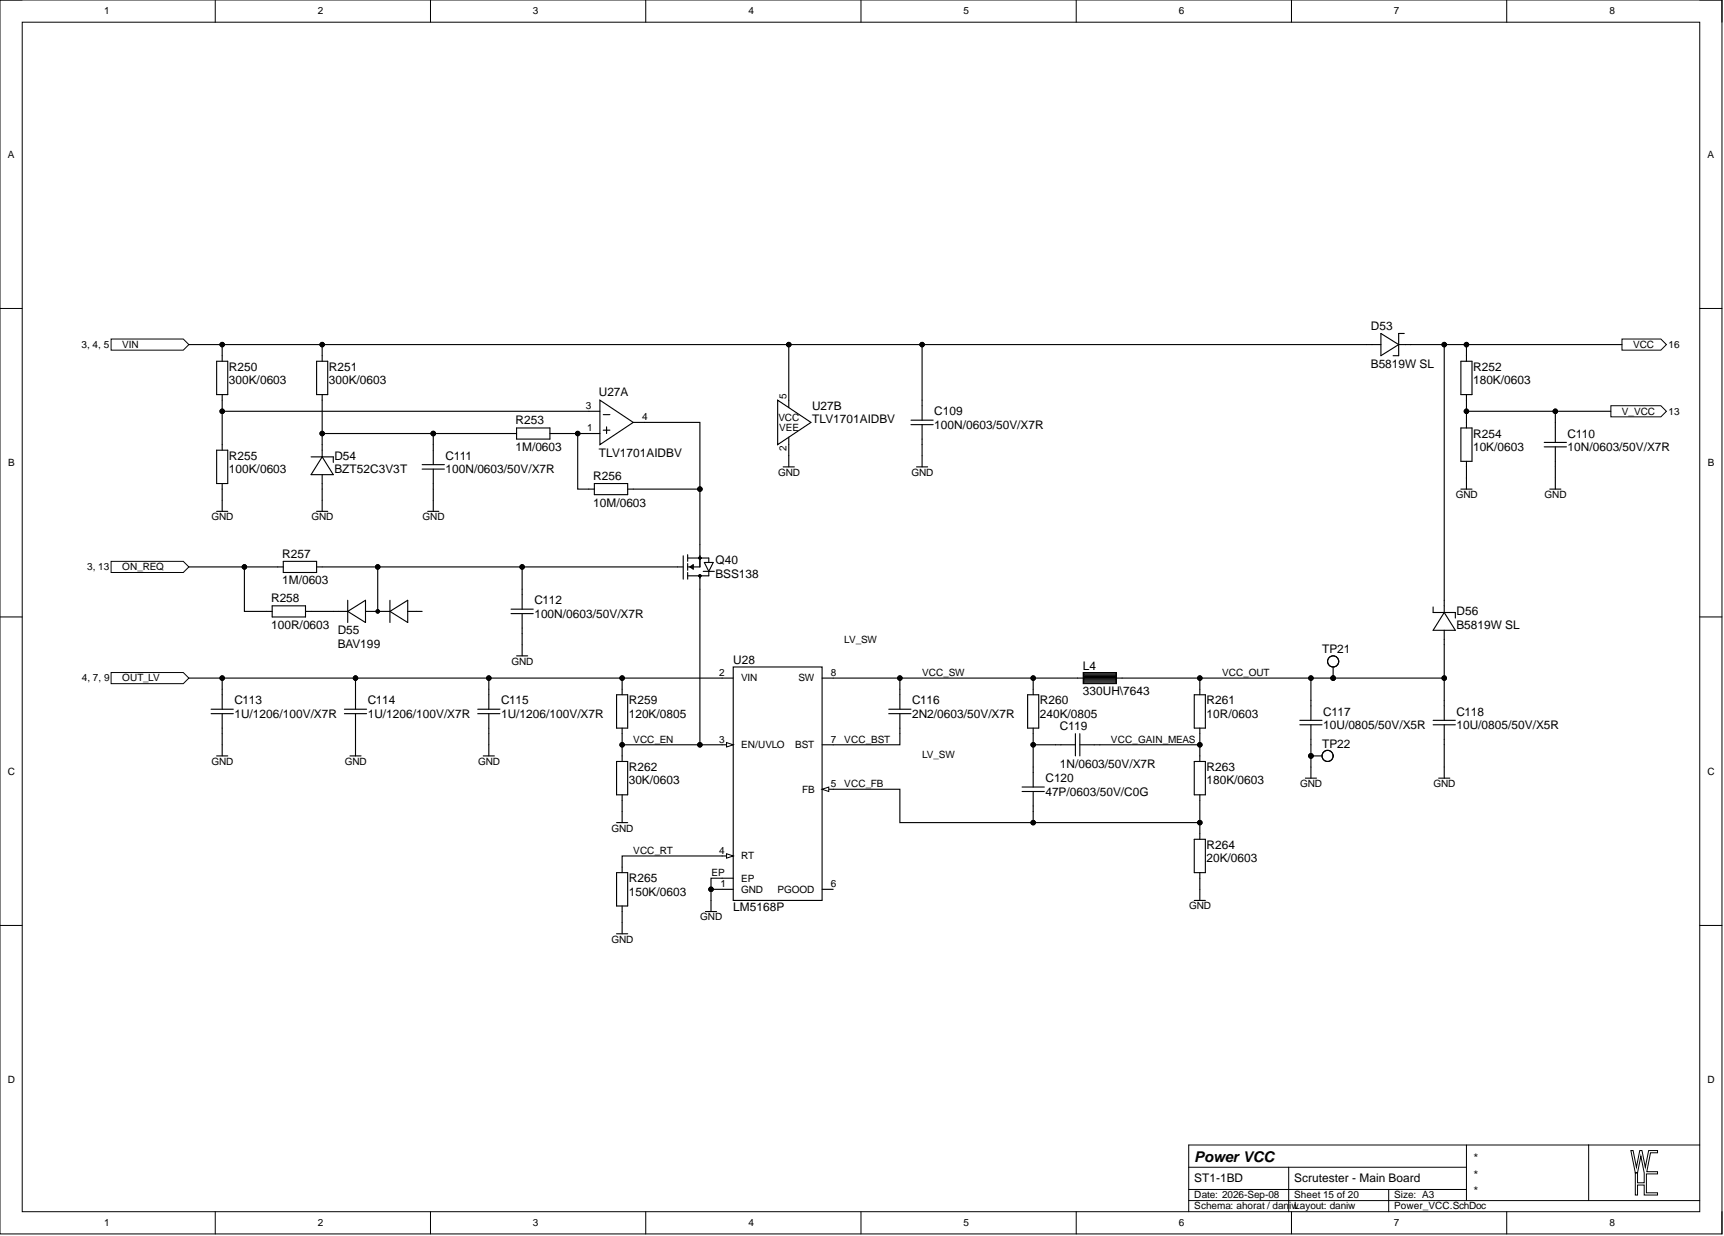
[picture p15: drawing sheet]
<svg xmlns="http://www.w3.org/2000/svg" width="393mm" height="282mm" viewBox="0 0 393 282" stroke-linecap="round" stroke-linejoin="round" font-family="sans-serif">
<defs><g id="words">
<text font-size="3.4" x="272.5" y="264.9">Power VCC</text>
<g font-size="2.7">
<text x="312.8" y="75.2">D53</text>
<text x="312.8" y="83.8">B5819W SL</text>
<text x="52.2" y="84.6">R250</text>
<text x="52.2" y="87.6">300K/0603</text>
<text x="75" y="84.6">R251</text>
<text x="75" y="87.6">300K/0603</text>
<text x="336.1" y="84.6">R252</text>
<text x="336.1" y="87.6">180K/0603</text>
<text x="136.6" y="90.4">U27A</text>
<text x="185.3" y="93.5">U27B</text>
<text x="213.2" y="94.7">C109</text>
<text x="117.6" y="96.8">R253</text>
<text x="185.3" y="96.5">TLV1701AIDBV</text>
<text x="213.2" y="97.8">100N/0603/50V/X7R</text>
<text x="336.1" y="99.8">R254</text>
<text x="357.7" y="99.8">C110</text>
<text x="52.2" y="104.9">R255</text>
<text x="52.2" y="107.9">100K/0603</text>
<text x="76.3" y="104.9">D54</text>
<text x="76.3" y="107.9">BZT52C3V3T</text>
<text x="101.6" y="104.9">C111</text>
<text x="101.6" y="107.9">100N/0603/50V/X7R</text>
<text x="117.6" y="102.8">1M/0603</text>
<text x="136.6" y="104.1">TLV1701AIDBV</text>
<text x="336.1" y="102.8">10K/0603</text>
<text x="357.7" y="102.8">10N/0603/50V/X7R</text>
<text x="135.4" y="109.4">R256</text>
<text x="135.4" y="115.5">10M/0603</text>
<text x="64.4" y="127.2">R257</text>
<text x="163.2" y="128.7">Q40</text>
<text x="163.2" y="131.7">BSS138</text>
<text x="61.8" y="137.3">R258</text>
<text x="64.4" y="133.3">1M/0603</text>
<text x="121.9" y="137.8">C112</text>
<text x="61.8" y="143.4">100R/0603</text>
<text x="121.9" y="140.9">100N/0603/50V/X7R</text>
<text x="332.3" y="140.4">D56</text>
<text x="332.3" y="143.4">B5819W SL</text>
<text x="77.1" y="144.7">D55</text>
<text x="77.1" y="147.7">BAV199</text>
<text x="301.6" y="149">TP21</text>
<text x="167.3" y="151.5">U28</text>
<text x="247.1" y="152.7">L4</text>
<text x="53.5" y="160.6">C113</text>
<text x="83.9" y="160.6">C114</text>
<text x="114.3" y="160.6">C115</text>
<text x="143.5" y="160.6">R259</text>
<text x="208.1" y="160.6">C116</text>
<text x="237.3" y="160.6">R260</text>
<text x="247.1" y="158.5">330UH\7643</text>
<text x="275.3" y="160.6">R261</text>
<text x="53.5" y="163.7">1U/1206/100V/X7R</text>
<text x="83.9" y="163.7">1U/1206/100V/X7R</text>
<text x="114.3" y="163.7">1U/1206/100V/X7R</text>
<text x="143.5" y="163.7">120K/0805</text>
<text x="208.1" y="163.7">2N2/0603/50V/X7R</text>
<text x="237.3" y="163.7">240K/0805</text>
<text x="241.8" y="166.5">C119</text>
<text x="275.3" y="163.7">10R/0603</text>
<text x="301.9" y="163.2">C117</text>
<text x="301.9" y="166.2">10U/0805/50V/X5R</text>
<text x="332.3" y="163.2">C118</text>
<text x="332.3" y="166.2">10U/0805/50V/X5R</text>
<text x="301.6" y="170.5">TP22</text>
<text x="143.5" y="175.9">R262</text>
<text x="143.5" y="178.9">30K/0603</text>
<text x="238.5" y="178.4">C120</text>
<text x="241.8" y="175.1">1N/0603/50V/X7R</text>
<text x="275.3" y="175.9">R263</text>
<text x="275.3" y="178.9">180K/0603</text>
<text x="238.5" y="181.4">47P/0603/50V/C0G</text>
<text x="275.3" y="193.6">R264</text>
<text x="275.3" y="196.6">20K/0603</text>
<text x="143.5" y="201.2">R265</text>
<text x="143.5" y="204.2">150K/0603</text>
<text x="167.3" y="207.8">LM5168P</text>
<text x="272.5" y="269.7">ST1-1BD</text>
<text x="295.3" y="269.7">Scrutester - Main Board</text>
<text x="335.9" y="265">*</text>
<text x="335.9" y="268.8">*</text>
<text x="335.9" y="272.6">*</text>
</g>
<g font-size="2.3">
<text x="23.7" y="3.3">1</text>
<text x="72.5" y="3.3">2</text>
<text x="121.6" y="3.3">3</text>
<text x="170.8" y="3.3">4</text>
<text x="219.8" y="3.3">5</text>
<text x="268.9" y="3.3">6</text>
<text x="318" y="3.3">7</text>
<text x="367.2" y="3.3">8</text>
<text x="1.8" y="36">A</text>
<text x="389.6" y="36">A</text>
<text x="18.6" y="79.3">3, 4, 5</text>
<text x="27.9" y="79.3">VIN</text>
<text x="372.6" y="79.3">VCC</text>
<text x="380.7" y="79.3">16</text>
<text x="133.7" y="93.3">3</text>
<text x="146.5" y="95.8">4</text>
<text x="177.6" y="96">VCC</text>
<text x="179.5" y="90.9" transform="rotate(-90 179.5 90.9)">5</text>
<text x="370.1" y="94.6">V_VCC</text>
<text x="380.7" y="94.6">13</text>
<text x="134" y="98.4">1</text>
<text x="177.8" y="98.2">VEE</text>
<text x="1.9" y="106.3">B</text>
<text x="179.5" y="102.8" transform="rotate(-90 179.5 102.8)">2</text>
<text x="389.7" y="106.3">B</text>
<text x="177.5" y="108.5">GND</text>
<text x="207.9" y="108.5">GND</text>
<text x="332.1" y="113.6">GND</text>
<text x="352.4" y="113.6">GND</text>
<text x="48.2" y="118.6">GND</text>
<text x="71.1" y="118.6">GND</text>
<text x="96.4" y="118.6">GND</text>
<text x="19.9" y="130">3, 13</text>
<text x="27.9" y="130">ON_REQ</text>
<text x="192.6" y="146.5">LV_SW</text>
<text x="18.7" y="155.4">4, 7, 9</text>
<text x="27.9" y="155.4">OUT_LV</text>
<text x="116.7" y="151.6">GND</text>
<text x="164.1" y="154.1">2</text>
<text x="169.1" y="155.4">VIN</text>
<text x="182.2" y="155.4">SW</text>
<text x="189.6" y="154.1">8</text>
<text x="210.4" y="154.1">VCC_SW</text>
<text x="278.8" y="154.1">VCC_OUT</text>
<text x="144.5" y="169.3">VCC_EN</text>
<text x="164.1" y="169.3">3</text>
<text x="169.1" y="170.6">EN/UVLO</text>
<text x="181.4" y="170.6">BST</text>
<text x="189.6" y="169.3">7</text>
<text x="192.6" y="169.3">VCC_BST</text>
<text x="210.4" y="172.9">LV_SW</text>
<text x="253.5" y="169.3">VCC_GAIN_MEAS</text>
<text x="1.8" y="176.7">C</text>
<text x="48.2" y="174.4">GND</text>
<text x="78.7" y="174.4">GND</text>
<text x="109.1" y="174.4">GND</text>
<text x="189.6" y="179.5">5</text>
<text x="192.6" y="179.5">VCC_FB</text>
<text x="296.6" y="179.5">GND</text>
<text x="327.1" y="179.5">GND</text>
<text x="389.6" y="176.7">C</text>
<text x="183" y="180.8">FB</text>
<text x="139.5" y="189.6">GND</text>
<text x="144.5" y="194.7">VCC_RT</text>
<text x="164.1" y="194.7">4</text>
<text x="169.1" y="196">RT</text>
<text x="162.3" y="199.8">EP</text>
<text x="164.4" y="202.3">1</text>
<text x="169.1" y="203.6">GND</text>
<text x="169.1" y="201">EP</text>
<text x="177.4" y="203.6">PGOOD</text>
<text x="189.6" y="202.3">6</text>
<text x="159.8" y="209.9">GND</text>
<text x="271.3" y="207.4">GND</text>
<text x="139.5" y="215">GND</text>
<text x="1.8" y="247">D</text>
<text x="389.6" y="247">D</text>
<text x="272.5" y="273.3">Date: 2026-Sep-08</text>
<text x="272.5" y="275.8">Schema: ahorat / daniwLayout: daniw</text>
<text x="295.3" y="273.3">Sheet 15 of 20</text>
<text x="318.1" y="275.8">Power_VCC.SchDoc</text>
<text x="318.1" y="273.3">Size: A3</text>
<text x="23.7" y="279.6">1</text>
<text x="72.5" y="279.6">2</text>
<text x="121.6" y="279.6">3</text>
<text x="170.8" y="279.6">4</text>
<text x="219.8" y="279.6">5</text>
<text x="268.9" y="279.6">6</text>
<text x="318" y="279.6">7</text>
<text x="367.2" y="279.6">8</text>
</g>
</g></defs>
<g fill="none" stroke="#000" stroke-width=".23">
<path d="M0 0h392.9v281.4h-392.9zM0 0h5.1M49.1 0v5.1M98.2 0v5.1M147.3 0v5.1M196.4 0v5.1M245.6 0v5.1M294.7 0v5.1M343.8 0v5.1M387.8 0h5.1v5.1M5.1 5.1h382.7v271.2h-382.7zM0 70.3h5.1"/>
<path d="M387.8 70.3h5.1M0 140.7h5.1M387.8 140.7h5.1M0 211h5.1M387.8 211h5.1M49.1 276.3v5.1M98.2 276.3v5.1M147.3 276.3v5.1M196.4 276.3v5.1M245.6 276.3v5.1M271.2 266.2h63.4M271.2 273.8h116.6"/>
<path d="M271.2 271.3h63.4M294 266.2v10.1M294.7 276.3v5.1M316.8 271.3v5M334.6 261.1v12.7M343.8 276.3v5.1M362.5 261.1v12.7M387.8 261.1h-116.6v15.2M392.9 276.3v5.1"/>
</g>
<path d="M372.1 262.4h.5l.8 3.8 .7-3.8h.5l.8 3.8 .8-3.8h2v.5h-1.6l-.9 4.3h2.5v.5h-2.6v4.3h2.6v.5h-3.1v-2.3h-1.5v2.3h-.5v-5h.5v2.2h1.5v-2.2l-.7-3.8-.8 3.8h-.5z" fill-rule="evenodd" fill="#fff"/>
<path d="M372.1 262.4h.5l.8 3.8 .7-3.8h.5l.8 3.8 .8-3.8h2v.5h-1.6l-.9 4.3h2.5v.5h-2.6v4.3h2.6v.5h-3.1v-2.3h-1.5v2.3h-.5v-5h.5v2.2h1.5v-2.2l-.7-3.8-.8 3.8h-.5z" fill="none" stroke="#000" stroke-width=".23"/>
<path d="M25.3 77.3h16.5l1.3 1.3-1.3 1.3h-16.5z" fill-rule="evenodd" fill="#fff"/>
<path d="M25.3 77.3h16.5l1.3 1.3-1.3 1.3h-16.5z" fill="none" stroke="#000" stroke-width=".23"/>
<path d="M25.3 153.4h16.5l1.3 1.2-1.3 1.3h-16.5z" fill-rule="evenodd" fill="#fff"/>
<path d="M25.3 153.4h16.5l1.3 1.2-1.3 1.3h-16.5z" fill="none" stroke="#000" stroke-width=".23"/>
<path d="M370.1 77.3h8.8l1.3 1.3-1.3 1.3h-8.8z" fill-rule="evenodd" fill="#fff"/>
<path d="M370.1 77.3h8.8l1.3 1.3-1.3 1.3h-8.8z" fill="none" stroke="#000" stroke-width=".23"/>
<path d="M311.8 78.6h3.3M315.1 76l4 2.6-4 2.5zM319.1 78.6h2.8M320.4 76h-1.3v5.1h-1.2M327 138.4v1.3h5v1.2M329.5 136.9v2.8M329.5 139.7l2.5 4h-5zM329.5 143.7v3.3" fill="none" stroke="#000" stroke-width=".25"/>
<path d="M167.3 152.1h20.3v53.2h-20.3z" fill-rule="evenodd" fill="#fff"/>
<path d="M167.3 152.1h20.3v53.2h-20.3zM164.8 169.9h2.5" fill="none" stroke="#000" stroke-width=".25"/>
<path d="M165.8 169.3l1.5 .6-1.5 .5z" fill="#fff"/>
<path d="M165.8 169.3l1.5 .6-1.5 .5z" fill="none" stroke="#000" stroke-width=".23"/>
<path d="M164.8 154.6h2.5M187.6 154.6h2.5M187.6 180h2.5M164.8 202.8h2.5" fill="none" stroke="#000" stroke-width=".25"/>
<path d="M187.6 180l1.5-.5v1z" fill="#fff"/>
<path d="M187.6 180l1.5-.5v1z" fill="none" stroke="#000" stroke-width=".23"/>
<path d="M164.8 195.2h2.5" fill="none" stroke="#000" stroke-width=".25"/>
<path d="M165.8 194.7l1.5 .5-1.5 .5z" fill="#fff"/>
<path d="M165.8 194.7l1.5 .5-1.5 .5z" fill="none" stroke="#000" stroke-width=".23"/>
<path d="M245.9 154.6h1.2M254.7 154.6h1.3M140.7 173.7h2.5v7.6h-2.5zM141.9 172.4v1.3M187.6 169.9h2.5M141.9 181.3v1.2M161 207.9h2.5M162.2 205.3v2.6M164.8 200.3h2.5M187.6 202.8h2.5" fill="none" stroke="#000" stroke-width=".25"/>
<path d="M247.1 153.4h7.6v2.5h-7.6z" fill-rule="evenodd" fill="#fff"/>
<path d="M247.1 153.4h7.6v2.5h-7.6z" fill="none" stroke="#000" stroke-width=".23"/>
<g fill="none" stroke="#000" stroke-width=".25">
<path d="M49.4 82.4h2.6v7.6h-2.6zM50.7 81.1v1.3M50.7 90v1.3M49.4 102.7h2.6v7.6h-2.6zM49.4 116.6h2.6M50.7 101.4v1.3M50.7 110.3v1.2M50.7 114.1v2.5M71 104.2h5v1.3M72.2 116.6h2.6M73.5 101.4v2.8M73.5 108.2v3.3"/>
<path d="M73.5 114.1v2.5M73.5 104.2l2.5 4h-5zM96.3 106h5.1M96.3 107h5.1M97.6 116.6h2.5M98.9 101.4v4.6M98.9 107v4.5M98.9 114.1v2.5M50.7 157.2v4.5M81.1 157.2v4.5M111.5 157.2v4.5M140.7 158.4h2.5v7.6h-2.5z"/>
<path d="M141.9 157.2v1.2M205.3 157.2v4.5M234.5 158.4h2.5v7.6h-2.5zM235.7 157.2v1.2M247.3 153.5h7.3v2.3h-7.3zM247.3 155.5h7.3M247.3 155.3h7.3M247.3 155h7.3M247.3 154.8h7.3M247.3 154.5h7.3M247.3 154.3h7.3M247.3 154h7.3"/>
<path d="M247.3 153.8h7.3M299.1 159.7v4.6M48.2 161.7h5M48.2 162.8h5M49.4 172.4h2.6M50.7 162.8v4.5M50.7 169.9v2.5M78.6 161.7h5M78.6 162.8h5M79.8 172.4h2.6M81.1 162.8v4.5M81.1 169.9v2.5"/>
<path d="M109 161.7h5.1M109 162.8h5.1M110.3 172.4h2.5M111.5 162.8v4.5M111.5 169.9v2.5M141.9 166v1.3M202.8 161.7h5M202.8 162.8h5M205.3 162.8v4.5M233.2 179.5h5.1M235.7 166v1.3M235.7 174.9v4.6"/>
<path d="M240.8 169.9h4.6M245.4 167.3v5.1M246.4 169.9h4.5M246.4 167.3v5.1M272.5 173.7h2.5v7.6h-2.5zM273.8 172.4v1.3M296.6 164.3h5M296.6 165.3h5M297.8 177.5h2.6M299.1 165.3v4.6M299.1 174.9v2.6M140.7 187.6h2.5"/>
<path d="M140.7 199h2.5v7.6h-2.5zM141.9 185.1v2.5M141.9 197.7v1.3M233.2 180.5h5.1M235.7 180.5v4.6M272.5 191.4h2.5v7.6h-2.5zM273.8 181.3v1.2M273.8 190.1v1.3M273.8 199v1.3M140.7 212.9h2.5M141.9 206.6v1.3M141.9 210.4v2.5"/>
<path d="M272.5 205.3h2.5M273.8 202.8v2.5"/>
</g>
<path d="M136.9 91.3l7.6 5-7.6 5.1z" fill="#fff"/>
<g fill="none" stroke="#000" stroke-width=".25">
<path d="M72.2 82.4h2.6v7.6h-2.6zM73.5 81.1v1.3M73.5 90v1.3M116.6 98.9h1.3M117.9 97.6h7.6v2.5h-7.6zM125.5 98.9h1.2M134.3 93.8h2.6M134.3 98.9h2.6M136.9 91.3l7.6 5-7.6 5.1zM137.6 94.6h1.6M137.6 98.1h1.6M138.4 97.3v1.6"/>
<path d="M144.5 96.3h2.5M134.3 111.5h1.3M135.6 110.3h7.6v2.5h-7.6zM143.2 111.5h1.3"/>
</g>
<path d="M177.4 91.3l7.6 5-7.6 5.1z" fill="#fff"/>
<g fill="none" stroke="#000" stroke-width=".25">
<path d="M177.4 91.3l7.6 5-7.6 5.1zM180 91.3v1.7M180 99.7v1.7M207.8 95.8h5.1M207.8 96.8h5.1M210.4 91.3v4.5M210.4 96.8v4.6M178.7 106.5h2.5M180 103.9v2.6M209.1 106.5h2.5M210.4 103.9v2.6M329.5 159.7v4.6"/>
<path d="M327 164.3h5M327 165.3h5M328.2 177.5h2.6M329.5 165.3v4.6M329.5 174.9v2.6"/>
</g>
<path d="M25.3 128h16.5l1.3 1.3-1.3 1.3h-16.5z" fill-rule="evenodd" fill="#fff"/>
<path d="M25.3 128h16.5l1.3 1.3-1.3 1.3h-16.5z" fill="none" stroke="#000" stroke-width=".23"/>
<g fill="none" stroke="#000" stroke-width=".25">
<path d="M333.3 82.4h2.6v7.6h-2.6zM333.3 97.6h2.6v7.6h-2.6zM334.6 81.1v1.3M334.6 90v1.3M334.6 96.3v1.3M354.9 96.3v4.6M334.6 105.2v1.3M352.3 100.9h5.1M352.3 101.9h5.1M354.9 101.9v4.6M60.8 139.4h1.3M62.1 138.2h7.6v2.5h-7.6z"/>
<path d="M63.4 129.3h1.2M64.6 128h7.6v2.6h-7.6zM69.7 139.4h1.3M72.2 129.3h1.3M76 139.4h3.3M79.3 136.9v5.1M79.3 139.4l4.1-2.5v5.1zM83.4 139.4h5.6M89 136.9v5.1M89 139.4l4-2.5v5.1zM93 139.4h3.3M116.6 138.9h5.1"/>
<path d="M116.6 139.9h5.1M119.1 134.4v4.5M119.1 139.9v4.6M154.6 129.3h1.3M155.9 126.8v5.3M156.9 126.5v1.5M156.9 128.5v1.5M156.9 130.6v1.5M156.9 127.3h4.8v1M157.4 129.3l.8-.5v1zM158.2 129l-.5 .3 .5 .2M159.7 124.2v5.1h-2.8"/>
<path d="M159.7 131.3v3.1M160.4 130.3h2.6M160.7 128.3h2l-1 2zM161.7 130.3v1h-4.8M117.9 149.6h2.5M119.1 147v2.6M272.5 158.4h2.5v7.6h-2.5zM273.8 157.2v1.2M273.8 166v1.3"/>
<circle cx="86.2" cy="139.4" r=".25"/>
<circle cx="86.2" cy="139.4" r=".38"/>
<circle cx="159.7" cy="127.3" r=".25"/>
<circle cx="159.7" cy="131.3" r=".25"/>
</g>
<path d="M367.5 92.5h11.4l1.3 1.3-1.3 1.3h-11.4z" fill-rule="evenodd" fill="#fff"/>
<g fill="none" stroke="#000" stroke-width=".23">
<path d="M367.5 92.5h11.4l1.3 1.3-1.3 1.3h-11.4z"/>
<circle cx="50.7" cy="78.6" r=".51"/>
<circle cx="73.5" cy="78.6" r=".51"/>
<circle cx="180" cy="78.6" r=".51"/>
<circle cx="210.4" cy="78.6" r=".51"/>
<circle cx="329.5" cy="78.6" r=".51"/>
<circle cx="334.6" cy="78.6" r=".51"/>
<circle cx="50.7" cy="93.8" r=".51"/>
<circle cx="73.5" cy="98.9" r=".51"/>
<circle cx="98.9" cy="98.9" r=".51"/>
<circle cx="131.8" cy="98.9" r=".51"/>
<circle cx="334.6" cy="93.8" r=".51"/>
<circle cx="354.9" cy="93.8" r=".51"/>
<circle cx="159.7" cy="111.5" r=".51"/>
<circle cx="55.8" cy="129.3" r=".51"/>
<circle cx="86.2" cy="129.3" r=".51"/>
<circle cx="119.1" cy="129.3" r=".51"/>
<circle cx="50.7" cy="154.6" r=".51"/>
<circle cx="81.1" cy="154.6" r=".51"/>
<circle cx="111.5" cy="154.6" r=".51"/>
<circle cx="141.9" cy="154.6" r=".51"/>
<circle cx="205.3" cy="154.6" r=".51"/>
<circle cx="235.7" cy="154.6" r=".51"/>
<circle cx="273.8" cy="154.6" r=".51"/>
<circle cx="299.1" cy="154.6" r=".51"/>
<circle cx="304.2" cy="154.6" r=".51"/>
<circle cx="329.5" cy="154.6" r=".51"/>
<circle cx="141.9" cy="169.9" r=".51"/>
<circle cx="159.7" cy="169.9" r=".51"/>
<circle cx="235.7" cy="169.9" r=".51"/>
<circle cx="273.8" cy="169.9" r=".51"/>
<circle cx="299.1" cy="172.4" r=".51"/>
<circle cx="235.7" cy="187.6" r=".51"/>
<circle cx="273.8" cy="187.6" r=".51"/>
<circle cx="162.2" cy="202.8" r=".51"/>
</g>
<g fill="none" stroke="#000" stroke-width=".25">
<path d="M43.1 78.6h268.7M50.7 78.6v2.5M73.5 78.6v2.5M180 78.6v12.7M210.4 78.6v12.7M321.9 78.6h48.2M329.5 78.6v58.3M334.6 78.6v2.5M50.7 91.3v10.1M50.7 93.8h83.6M73.5 91.3v10.1M73.5 98.9h43.1"/>
<path d="M98.9 98.9v2.5M126.7 98.9h5.1M134.3 98.9h-2.5v12.6h2.5M147 96.3h12.7v15.2h-15.2M334.6 91.3v5M334.6 93.8h32.9M354.9 93.8v2.5M50.7 111.5v2.6M73.5 111.5v2.6M98.9 111.5v2.6M159.7 111.5v12.7M180 101.4v2.5"/>
<path d="M210.4 101.4v2.5M333.3 111.5h2.6M334.6 106.5v5M353.6 111.5h2.5M354.9 106.5v5M43.1 129.3h20.3M55.8 129.3v10.1h5M71 139.4h5M73.5 129.3h81.1M86.2 129.3v10.1M119.1 129.3v5.1M159.7 134.4v35.5"/>
<path d="M43.1 154.6h121.7M50.7 154.6v2.6M81.1 154.6v2.6M111.5 154.6v2.6M119.1 144.5v2.5M141.9 154.6v2.6M190.1 154.6h55.8M205.3 154.6v2.6M235.7 154.6v2.6M273.8 154.6v2.6M299.1 154.6v5.1M304.2 152.1v2.5"/>
<path d="M329.5 147v7.6h-73.5M329.5 154.6v5.1M50.7 167.3v2.6M81.1 167.3v2.6M111.5 167.3v2.6M141.9 169.9h22.9M141.9 167.3v5.1M190.1 180h15.2v7.6h68.5M205.3 167.3v2.6h-15.2M235.7 167.3v2.6h5.1M235.7 169.9v5M250.9 169.9h22.9"/>
<path d="M273.8 167.3v5.1M299.1 169.9v5M299.1 172.4h2.5M329.5 169.9v5M141.9 182.5v2.6M164.8 195.2h-22.9v2.5M235.7 185.1v2.5M273.8 182.5v7.6M141.9 207.9v2.5M164.8 202.8h-2.6v2.5M164.8 200.3h-2.6v2.5M273.8 200.3v2.5"/>
<circle cx="304.2" cy="150.8" r="1.27"/>
<circle cx="302.9" cy="172.4" r="1.27"/>
</g>
<g fill="#000">
<circle cx="50.7" cy="78.6" r=".51"/>
<circle cx="73.5" cy="78.6" r=".51"/>
<circle cx="180" cy="78.6" r=".51"/>
<circle cx="210.4" cy="78.6" r=".51"/>
<circle cx="329.5" cy="78.6" r=".51"/>
<circle cx="334.6" cy="78.6" r=".51"/>
<circle cx="50.7" cy="93.8" r=".51"/>
<circle cx="73.5" cy="98.9" r=".51"/>
<circle cx="98.9" cy="98.9" r=".51"/>
<circle cx="131.8" cy="98.9" r=".51"/>
<circle cx="334.6" cy="93.8" r=".51"/>
<circle cx="354.9" cy="93.8" r=".51"/>
<circle cx="159.7" cy="111.5" r=".51"/>
<circle cx="55.8" cy="129.3" r=".51"/>
<circle cx="86.2" cy="129.3" r=".51"/>
<circle cx="119.1" cy="129.3" r=".51"/>
<circle cx="50.7" cy="154.6" r=".51"/>
<circle cx="81.1" cy="154.6" r=".51"/>
<circle cx="111.5" cy="154.6" r=".51"/>
<circle cx="141.9" cy="154.6" r=".51"/>
<circle cx="205.3" cy="154.6" r=".51"/>
<circle cx="235.7" cy="154.6" r=".51"/>
<circle cx="273.8" cy="154.6" r=".51"/>
<circle cx="299.1" cy="154.6" r=".51"/>
<circle cx="304.2" cy="154.6" r=".51"/>
<circle cx="329.5" cy="154.6" r=".51"/>
<circle cx="141.9" cy="169.9" r=".51"/>
<circle cx="159.7" cy="169.9" r=".51"/>
<circle cx="235.7" cy="169.9" r=".51"/>
<circle cx="273.8" cy="169.9" r=".51"/>
<circle cx="299.1" cy="172.4" r=".51"/>
<circle cx="235.7" cy="187.6" r=".51"/>
<circle cx="273.8" cy="187.6" r=".51"/>
<circle cx="162.2" cy="202.8" r=".51"/>
</g>
<use href="#words"/>
</svg>
